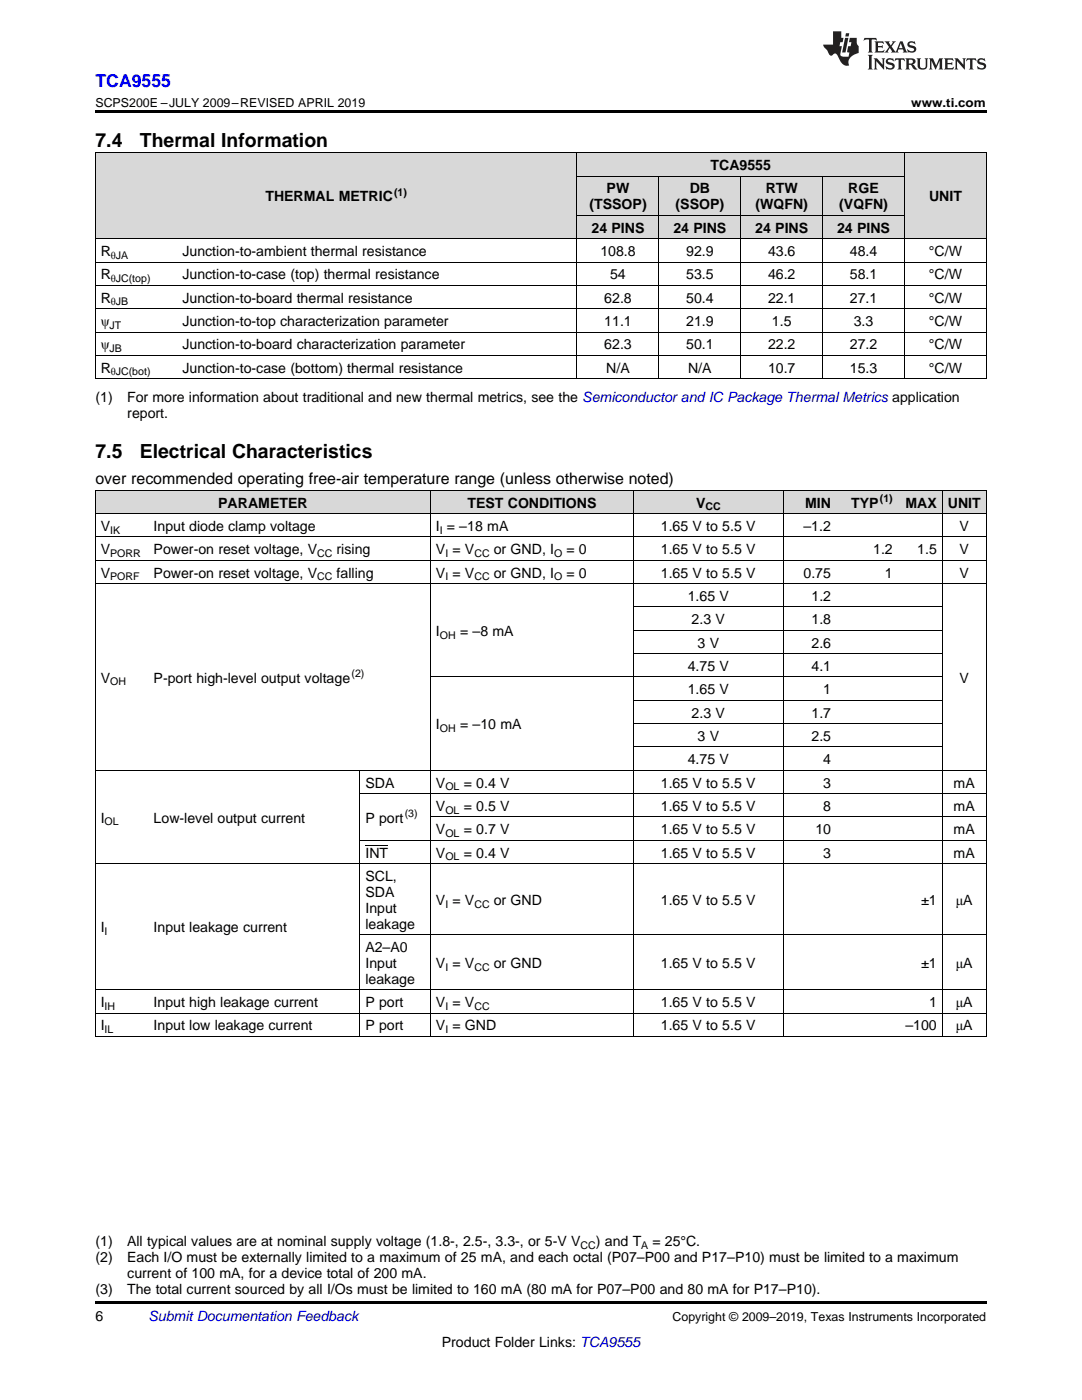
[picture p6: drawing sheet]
<svg xmlns="http://www.w3.org/2000/svg" width="216mm" height="279mm" viewBox="0 0 216 279" stroke-linecap="round" stroke-linejoin="round" font-family="sans-serif">
<defs><g id="words">
<g font-size="3.9">
<text x="19" y="29.3">7.4</text>
<text x="27.9" y="29.3">Thermal Information</text>
<text x="19" y="91.5">7.5</text>
<text x="27.9" y="91.5">Electrical Characteristics</text>
</g>
<text font-size="3.5" fill="#00f" x="19" y="17.3">TCA9555</text>
<text font-size="3.2" x="19" y="96.6">over recommended operating free-air temperature range (unless otherwise noted)</text>
<g font-size="2.8">
<text x="141.8" y="33.9">TCA9555</text>
<text x="53" y="40.2">THERMAL METRIC</text>
<text x="117.6" y="41.8">(TSSOP)</text>
<text x="121" y="38.6">PW</text>
<text x="134.8" y="41.8">(SSOP)</text>
<text x="137.6" y="38.6">DB</text>
<text x="150.7" y="41.8">(WQFN)</text>
<text x="152.8" y="38.6">RTW</text>
<text x="167.5" y="41.8">(VQFN)</text>
<text x="169.3" y="38.6">RGE</text>
<text x="185.4" y="40.2">UNIT</text>
<text x="118" y="46.4">24 PINS</text>
<text x="134.4" y="46.4">24 PINS</text>
<text x="150.7" y="46.4">24 PINS</text>
<text x="167" y="46.4">24 PINS</text>
<text x="20.1" y="51.1">R</text>
<text x="36.4" y="51.1">Junction-to-ambient thermal resistance</text>
<text x="119.8" y="51.1">108.8</text>
<text x="136.9" y="51.1">92.9</text>
<text x="153.2" y="51.1">43.6</text>
<text x="169.6" y="51.1">48.4</text>
<text x="185.3" y="51.1">°C/W</text>
<text x="20.1" y="55.7">R</text>
<text x="36.4" y="55.7">Junction-to-case (top) thermal resistance</text>
<text x="121.7" y="55.7">54</text>
<text x="136.9" y="55.7">53.5</text>
<text x="153.2" y="55.7">46.2</text>
<text x="169.6" y="55.7">58.1</text>
<text x="185.3" y="55.7">°C/W</text>
<text x="20.1" y="60.4">R</text>
<text x="20.1" y="65.1">ψ</text>
<text x="36.4" y="60.4">Junction-to-board thermal resistance</text>
<text x="36.4" y="65.1">Junction-to-top characterization parameter</text>
<text x="120.6" y="60.4">62.8</text>
<text x="120.6" y="65.1">11.1</text>
<text x="136.9" y="60.4">50.4</text>
<text x="136.9" y="65.1">21.9</text>
<text x="153.2" y="60.4">22.1</text>
<text x="154" y="65.1">1.5</text>
<text x="169.6" y="60.4">27.1</text>
<text x="170.4" y="65.1">3.3</text>
<text x="185.3" y="60.4">°C/W</text>
<text x="185.3" y="65.1">°C/W</text>
<text x="20.1" y="69.7">ψ</text>
<text x="36.4" y="69.7">Junction-to-board characterization parameter</text>
<text x="120.6" y="69.7">62.3</text>
<text x="136.9" y="69.7">50.1</text>
<text x="153.2" y="69.7">22.2</text>
<text x="169.6" y="69.7">27.2</text>
<text x="185.3" y="69.7">°C/W</text>
<text x="20.1" y="74.4">R</text>
<text x="36.4" y="74.4">Junction-to-case (bottom) thermal resistance</text>
<text x="121" y="74.4">N/A</text>
<text x="137.3" y="74.4">N/A</text>
<text x="153.2" y="74.4">10.7</text>
<text x="169.6" y="74.4">15.3</text>
<text x="185.3" y="74.4">°C/W</text>
<text x="19" y="80.2">(1)</text>
<text x="25.4" y="80.2">For more information about traditional and new thermal metrics, see the Semiconductor and IC Package Thermal Metrics application</text>
<text x="25.4" y="83.4">report.</text>
<text x="43.5" y="101.3">PARAMETER</text>
<text x="93.3" y="101.3">TEST CONDITIONS</text>
<text x="138.9" y="101.3">V</text>
<text x="160.7" y="101.3">MIN</text>
<text x="169.8" y="101.3">TYP</text>
<text x="180.7" y="101.3">MAX</text>
<text x="189.1" y="101.3">UNIT</text>
<text x="20.1" y="105.9">V</text>
<text x="30.7" y="105.9">Input diode clamp voltage</text>
<text x="87" y="105.9">I = –18 mA</text>
<text x="131.9" y="105.9">1.65 V to 5.5 V</text>
<text x="160.3" y="105.9">–1.2</text>
<text x="191.5" y="105.9">V</text>
<text x="20.1" y="110.6">V</text>
<text x="30.7" y="110.6">Power-on reset voltage, V</text>
<text x="67.2" y="110.6">rising</text>
<text x="87" y="110.6">V = V</text>
<text x="98.5" y="110.6">or GND, I</text>
<text x="113" y="110.6">= 0</text>
<text x="131.9" y="110.6">1.65 V to 5.5 V</text>
<text x="174.2" y="110.6">1.2</text>
<text x="183" y="110.6">1.5</text>
<text x="191.5" y="110.6">V</text>
<text x="20.1" y="115.3">V</text>
<text x="30.7" y="115.3">Power-on reset voltage, V</text>
<text x="67.2" y="115.3">falling</text>
<text x="87" y="115.3">V = V</text>
<text x="98.5" y="115.3">or GND, I</text>
<text x="113" y="115.3">= 0</text>
<text x="131.9" y="115.3">1.65 V to 5.5 V</text>
<text x="137.2" y="119.9">1.65 V</text>
<text x="160.3" y="115.3">0.75</text>
<text x="161.9" y="119.9">1.2</text>
<text x="176.6" y="115.3">1</text>
<text x="191.5" y="115.3">V</text>
<text x="138" y="124.6">2.3 V</text>
<text x="161.9" y="124.6">1.8</text>
<text x="87" y="126.9">I</text>
<text x="91.8" y="126.9">= –8 mA</text>
<text x="139.2" y="129.2">3 V</text>
<text x="161.9" y="129.2">2.6</text>
<text x="20.1" y="136.2">V</text>
<text x="30.7" y="136.2">P-port high-level output voltage</text>
<text x="137.2" y="133.9">4.75 V</text>
<text x="161.9" y="133.9">4.1</text>
<text x="191.5" y="136.2">V</text>
<text x="137.2" y="138.5">1.65 V</text>
<text x="138" y="143.2">2.3 V</text>
<text x="161.9" y="143.2">1.7</text>
<text x="164.3" y="138.5">1</text>
<text x="87" y="145.5">I</text>
<text x="91.8" y="145.5">= –10 mA</text>
<text x="139.2" y="147.8">3 V</text>
<text x="161.9" y="147.8">2.5</text>
<text x="137.2" y="152.5">4.75 V</text>
<text x="164.3" y="152.5">4</text>
<text x="72.9" y="157.2">SDA</text>
<text x="87" y="157.2">V</text>
<text x="87" y="161.8">V</text>
<text x="92.5" y="157.2">= 0.4 V</text>
<text x="92.5" y="161.8">= 0.5 V</text>
<text x="131.9" y="157.2">1.65 V to 5.5 V</text>
<text x="131.9" y="161.8">1.65 V to 5.5 V</text>
<text x="164.3" y="157.2">3</text>
<text x="164.3" y="161.8">8</text>
<text x="190.3" y="157.2">mA</text>
<text x="190.3" y="161.8">mA</text>
<text x="20.1" y="164.1">I</text>
<text x="30.7" y="164.1">Low-level output current</text>
<text x="72.9" y="164.1">P port</text>
<text x="87" y="166.5">V</text>
<text x="92.5" y="166.5">= 0.7 V</text>
<text x="131.9" y="166.5">1.65 V to 5.5 V</text>
<text x="162.7" y="166.5">10</text>
<text x="190.3" y="166.5">mA</text>
<text x="72.9" y="171.1">INT</text>
<text x="87" y="171.1">V</text>
<text x="92.5" y="171.1">= 0.4 V</text>
<text x="131.9" y="171.1">1.65 V to 5.5 V</text>
<text x="164.3" y="171.1">3</text>
<text x="190.3" y="171.1">mA</text>
<text x="72.9" y="175.8">SCL,</text>
<text x="72.9" y="179">SDA</text>
<text x="72.9" y="182.1">Input</text>
<text x="72.9" y="185.3">leakage</text>
<text x="87" y="180.6">V = V</text>
<text x="98.5" y="180.6">or GND</text>
<text x="131.9" y="180.6">1.65 V to 5.5 V</text>
<text x="183.8" y="180.6">±1</text>
<text x="190.7" y="180.6">μA</text>
<text x="20.1" y="186.1">I</text>
<text x="30.7" y="186.1">Input leakage current</text>
<text x="72.9" y="190">A2–A0</text>
<text x="72.9" y="193.1">Input</text>
<text x="72.9" y="196.3">leakage</text>
<text x="87" y="193.1">V = V</text>
<text x="98.5" y="193.1">or GND</text>
<text x="131.9" y="193.1">1.65 V to 5.5 V</text>
<text x="183.8" y="193.1">±1</text>
<text x="190.7" y="193.1">μA</text>
<text x="20.1" y="201">I</text>
<text x="30.7" y="201">Input high leakage current</text>
<text x="72.9" y="201">P port</text>
<text x="87" y="201">V = V</text>
<text x="131.9" y="201">1.65 V to 5.5 V</text>
<text x="185.4" y="201">1</text>
<text x="190.7" y="201">μA</text>
<text x="20.1" y="205.6">I</text>
<text x="30.7" y="205.6">Input low leakage current</text>
<text x="72.9" y="205.6">P port</text>
<text x="87" y="205.6">V = GND</text>
<text x="131.9" y="205.6">1.65 V to 5.5 V</text>
<text x="180.7" y="205.6">–100</text>
<text x="190.7" y="205.6">μA</text>
<text x="19" y="248.7">(1)</text>
<text x="19" y="251.9">(2)</text>
<text x="25.4" y="248.7">All typical values are at nominal supply voltage (1.8-, 2.5-, 3.3-, or 5-V V</text>
<text x="25.4" y="251.9">Each I/O must be externally limited to a maximum of 25 mA, and each octal (P07–P00 and P17–P10) must be limited to a maximum</text>
<text x="118.9" y="248.7">) and T</text>
<text x="130.2" y="248.7">= 25°C.</text>
<text x="25.4" y="255.1">current of 100 mA, for a device total of 200 mA.</text>
<text x="19" y="263.6">6</text>
<text x="19" y="258.2">(3)</text>
<text x="25.4" y="258.2">The total current sourced by all I/Os must be limited to 160 mA (80 mA for P07–P00 and 80 mA for P17–P10).</text>
<text x="88.2" y="268.9">Product Folder Links: TCA9555</text>
</g>
<text font-size="2.8" fill="#0000c8" x="29.6" y="263.6">Submit Documentation Feedback</text>
<g font-size="2.5">
<text x="19" y="21.4">SCPS200E –JULY 2009–REVISED APRIL 2019</text>
<text x="181.8" y="21.4">www.ti.com</text>
<text x="134.2" y="263.6">Copyright © 2009–2019, Texas Instruments Incorporated</text>
</g>
<g font-size="2.1">
<text x="78.6" y="39.1">(1)</text>
<text x="22.1" y="51.6">θJA</text>
<text x="22.1" y="56.3">θJC(top)</text>
<text x="21.9" y="65.6">JT</text>
<text x="22.1" y="61">θJB</text>
<text x="21.9" y="70.3">JB</text>
<text x="22.1" y="74.9">θJC(bot)</text>
<text x="140.8" y="101.8">CC</text>
<text x="175.6" y="100.2">(1)</text>
<text x="22" y="106.5">IK</text>
<text x="87.8" y="106.5">I</text>
<text x="22" y="111.2">PORR</text>
<text x="63.3" y="111.2">CC</text>
<text x="88.9" y="111.2">I</text>
<text x="94.7" y="111.2">CC</text>
<text x="110.6" y="111.2">O</text>
<text x="22" y="115.8">PORF</text>
<text x="63.3" y="115.8">CC</text>
<text x="88.9" y="115.8">I</text>
<text x="94.7" y="115.8">CC</text>
<text x="110.6" y="115.8">O</text>
<text x="87.8" y="127.5">OH</text>
<text x="22" y="136.8">OH</text>
<text x="70.1" y="135.1">(2)</text>
<text x="87.8" y="146.1">OH</text>
<text x="88.9" y="157.7">OL</text>
<text x="20.9" y="164.7">OL</text>
<text x="80.8" y="163">(3)</text>
<text x="88.9" y="162.4">OL</text>
<text x="88.9" y="167">OL</text>
<text x="88.9" y="171.7">OL</text>
<text x="88.9" y="181.1">I</text>
<text x="94.7" y="181.1">CC</text>
<text x="20.9" y="186.6">I</text>
<text x="88.9" y="193.7">I</text>
<text x="94.7" y="193.7">CC</text>
<text x="20.9" y="201.5">IH</text>
<text x="88.9" y="201.5">I</text>
<text x="94.7" y="201.5">CC</text>
<text x="20.9" y="206.2">IL</text>
<text x="88.9" y="206.2">I</text>
<text x="115.8" y="249.3">CC</text>
<text x="127.9" y="249.3">A</text>
</g>
</g></defs>
<g fill="#d8d8d8">
<path d="M19 97.9h10.6v4.7h-10.6z"/>
<path d="M29.6 97.9h24.7v4.7h-24.7z"/>
<path d="M54.3 97.9h17.6v4.7h-17.6z"/>
<path d="M71.9 97.9h14v4.7h-14z"/>
<path d="M85.9 97.9h40.5v4.7h-40.5z"/>
<path d="M126.4 97.9h30v4.7h-30z"/>
<path d="M156.4 97.9h10.5v4.7h-10.5z"/>
<path d="M166.9 97.9h12.3v4.7h-12.3z"/>
<path d="M179.2 97.9h8.8v4.7h-8.8z"/>
<path d="M188 97.9h8.8v4.7h-8.8z"/>
<path d="M19 30.6h16.3v17.1h-16.3z"/>
<path d="M35.3 30.6h79.9v17.1h-79.9z"/>
<path d="M180.5 30.6h16.3v17.1h-16.3z"/>
<path d="M115.2 43h16.3v4.7h-16.3z"/>
<path d="M131.5 43h16.3v4.7h-16.3z"/>
<path d="M147.8 43h16.4v4.7h-16.4z"/>
<path d="M164.2 43h16.3v4.7h-16.3z"/>
<path d="M115.2 35.2h16.3v7.8h-16.3z"/>
<path d="M131.5 35.2h16.3v7.8h-16.3z"/>
<path d="M147.8 35.2h16.4v7.8h-16.4z"/>
<path d="M164.2 35.2h16.3v7.8h-16.3z"/>
<path d="M115.2 30.6h16.3v4.6h-16.3z"/>
<path d="M131.5 30.6h16.3v4.6h-16.3z"/>
<path d="M147.8 30.6h16.4v4.6h-16.4z"/>
<path d="M164.2 30.6h16.3v4.6h-16.3z"/>
</g>
<path d="M19 22h177.8v.5h-177.8zM19 75.6h.2zM115.1 75.6h.1zM131.4 75.6h.1zM147.7 75.6h.1zM164.1 75.6h.1zM180.4 75.6h.1zM196.7 75.6h.1zM19 259.7h177.8v.5h-177.8z" fill="#000"/>
<g fill="none" stroke="#000" stroke-width=".2">
<path d="M19 30.5h177.8M19.1 30.5v45.1M115.1 30.5v45.1M115.2 35.2h65.3M131.5 35.2v40.4M147.8 35.2v40.4M164.1 35.2v40.4M180.5 30.5v45.1M196.8 30.5v45.1M19 57h177.8M19 52.3h177.8M19 47.6h177.8"/>
<path d="M115.2 43h65.3M19 75.6h177.8M19 70.9h177.8M19 66.3h177.8M19 61.6h177.8M19 97.8h177.8M19.1 97.9v109M85.9 97.9v109M126.3 97.9v109M156.3 97.9v109M188 97.9v109M196.8 97.9v109"/>
<path d="M19 116.5h177.8M19 111.8h177.8M19 107.2h177.8M19 102.5h177.8M85.9 135.1h102.1M126.4 139.8h61.6M126.4 130.4h61.6M126.4 125.8h61.6M126.4 121.1h61.6M19 153.7h177.8M71.8 153.7v53.2M71.9 158.4h124.9"/>
<path d="M126.4 149.1h61.6M126.4 144.4h61.6M19 172.3h177.8M71.9 167.7h124.9M85.9 163h110.9M19 197.5h177.8M71.9 186.5h124.9M19 206.9h177.8M19 202.2h177.8"/>
</g>
<g fill="#231f20">
<path d="M172.5 7.6l-.1 .5 .4-.2h.6v.1v2.1l-.2 .4h.9l-.2-.4v-2.1l.1-.1h.5l.5 .2-.2-.5zM174.5 8.3l.2 .3v1.5l-.2 .4h1.8l.2-.6a1.04 1.04 0 0 1-1.3 .2v-.7h.6l.3 .2v-.6l-.3 .2h-.6v-.6l.8-.1 .4 .3-.2-.5zM176.5 8.3l.9 1.1-.9 1.1h.8l-.2-.2 .4-.7 .5 .7-.2 .2h1.5l-.2-.2 .2-.4h.9l.1 .4-.2 .2h1l-.3-.3-.7-1.9h-.5l-.9 2-.8-1 .9-1h-.8l.1 .3-.4 .5-.3-.6 .1-.2zM179.7 8.6l.4 1h-.7zM181.3 8.4a.63 .63 0 0 0-.2 .7 .63 .63 0 0 0 .6 .4l.6 .2 .1 .2a.75 .75 0 0 1-.7 .4 .75 .75 0 0 1-.6-.5l.1 .7 .1-.1a1.11 1.11 0 0 0 1.5-.6 1.13 1.13 0 0 0-1.2-.8l-.1-.4a1.04 1.04 0 0 1 1.2 .2l-.2-.5-.2 .1-.4-.2zM173.2 10.9l.2 .4v2.2l-.2 .4h1l-.3-.4v-2.2l.3-.4zM174.3 11.6l.3 .4v1.5l-.3 .4h.8l-.2-.4v-1.3l1.5 1.7v-1.9l.2-.4h-.7l.2 .4v.9l-1.1-1.3zM177 11.8a.62 .62 0 0 0-.2 .7 .62 .62 0 0 0 .6 .4l.6 .1 .1 .3a.76 .76 0 0 1-.7 .3 .76 .76 0 0 1-.7-.4l.2 .7 .1-.1a1.11 1.11 0 0 0 1.5-.6 1.13 1.13 0 0 0-1.2-.8l-.1-.4a1.04 1.04 0 0 1 1.2 .2l-.2-.6-.2 .1-.5-.1zM178.7 11.6l-.2 .6a.61 .61 0 0 1 .8-.3v1.6l-.2 .4h.9l-.2-.4v-1.6a.63 .63 0 0 1 .7 .3l-.1-.6zM180.6 11.6l.3 .4v1.5l-.3 .4h1l-.2-.2-.1-.8 .6 .2a.76 .76 0 0 0 1.2 .7l-1-1a.58 .58 0 0 0 .6-.5 .58 .58 0 0 0-.5-.6zM181.4 11.9h.1a.45 .45 0 0 1 .5 .1 .45 .45 0 0 1 .1 .5l-.8 .2zM182.9 11.6l.2 .2a2.17 2.17 0 0 0 .3 1.9 .99 .99 0 0 0 1.6-.6v-1.1l.2-.4h-.7l.2 .2a1.92 1.92 0 0 1-.2 1.8 .6 .6 0 0 1-.9-.5v-1.1l.2-.4zM185.4 11.6l.2 .4v1.5l-.2 .4h.7l-.2-.4v-1.4l.8 1.8 .8-1.8v1.4l-.2 .4h.9l-.2-.4v-1.5l.2-.4h-.8l-.6 1.5-.6-1.5zM188.4 11.6l.2 .4v1.5l-.2 .4h1.8l.1-.6a1.04 1.04 0 0 1-1.2 .1v-.6h.5l.4 .2v-.6l-.4 .2h-.5v-.7h.8l.3 .3-.1-.6zM190.5 11.6l.2 .4v1.5l-.2 .4h.7l-.2-.4v-1.3l1.5 1.7v-1.9l.2-.4h-.7l.2 .4v.9l-1.1-1.3zM192.9 11.6l-.1 .6a.61 .61 0 0 1 .7-.3l.1 1.6-.3 .4h1l-.3-.4 .1-1.6a.63 .63 0 0 1 .7 .3l-.1-.6zM195.2 11.8a.62 .62 0 0 0-.2 .7 .62 .62 0 0 0 .6 .4l.6 .1 .1 .3a.76 .76 0 0 1-.7 .3 .76 .76 0 0 1-.6-.4l.1 .7 .1-.1a1.11 1.11 0 0 0 1.6-.6 1.13 1.13 0 0 0-1.3-.8l-.1-.4a1.04 1.04 0 0 1 1.2 .2l-.1-.6-.2 .1-.5-.1z"/>
<path d="M166.2 6.3v2.6h-1.9v.4l.8 .9a.91 .91 0 0 0 1 .8 .56 .56 0 0 1 .5-.3 .56 .56 0 0 1 .5 .3l.4 .8a1.53 1.53 0 0 0 1.9 1.2 1.54 1.54 0 0 1 1-2.1l.9-.3v-1.4a1.52 1.52 0 0 1-.4-1.6h-1.3l-.2 .8h.5l-.2 .8h-.5l-.1 1v.2l.4 .1-.2 .8a1.93 1.93 0 0 1-1.6-.3l.3-1.8h-.5l.2-.8h.4l.2-.8h-.4v-1.3zM168.6 7.6l-.6 2.9h.7l.6-2.9zM168.8 6.6l-.1 .7h.6l.2-.7z"/>
</g>
<path d="M72.9 168.6h4.5" fill="none" stroke="#000" stroke-width=".2"/>
<use href="#words"/>
</svg>
